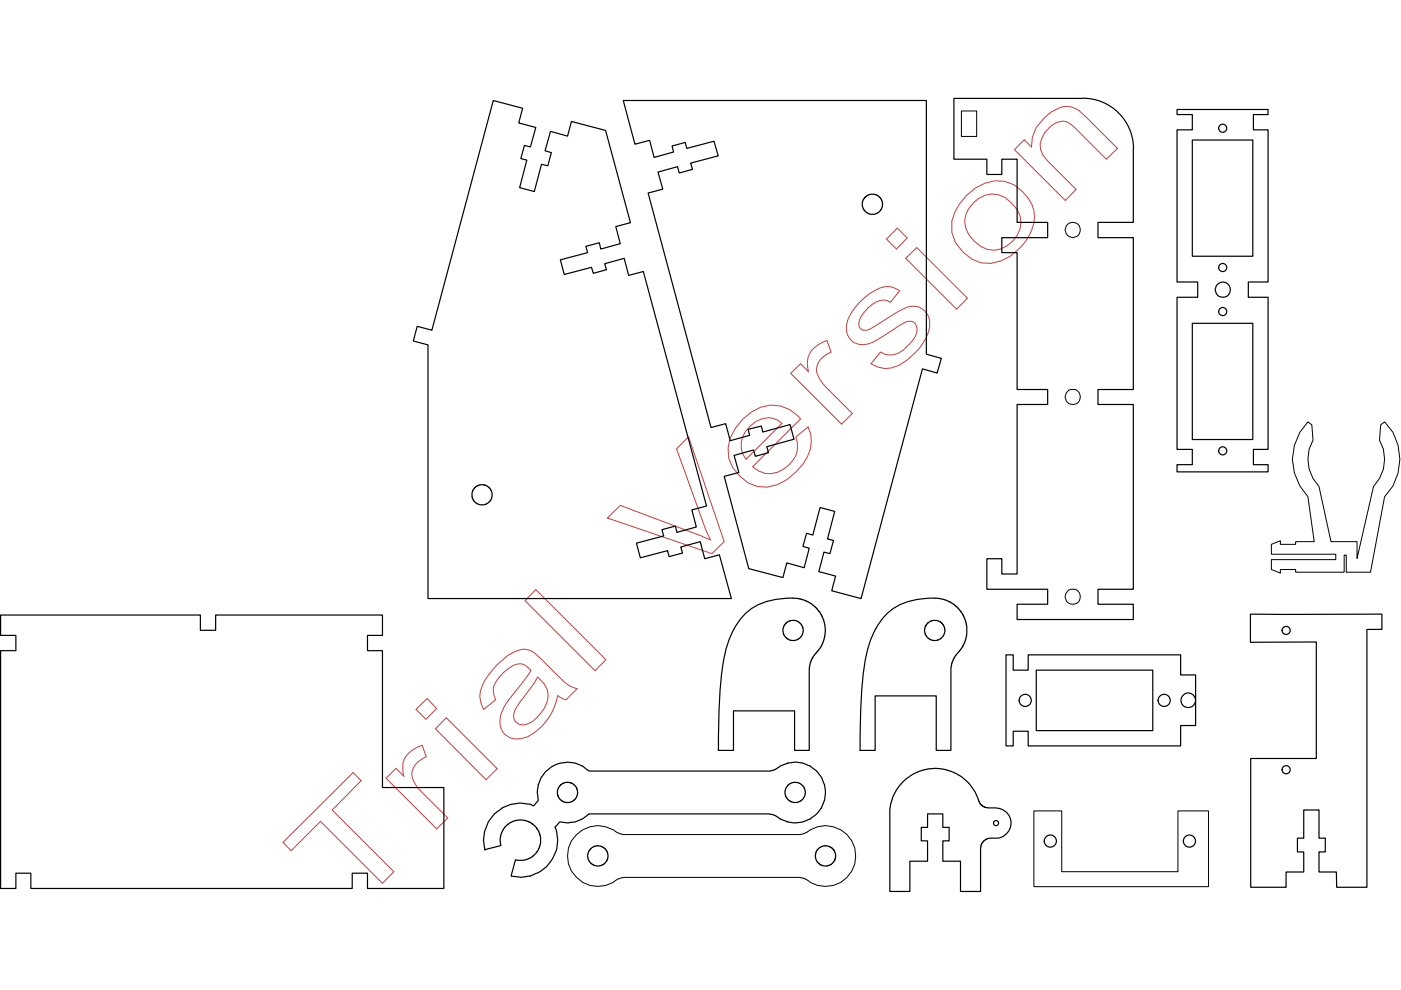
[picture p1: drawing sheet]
<svg xmlns="http://www.w3.org/2000/svg" width="297mm" height="210mm" viewBox="0 0 297 210" stroke-linecap="round" stroke-linejoin="round" font-family="sans-serif">
<g fill="none" stroke="#c83c3c" stroke-width=".21">
<path d="M221.3 25.1a8.7 8.7 0 0 1 4.3-2.5 4.9 4.9 0 0 1 3.9 1.5l7.4 7.4-2.3 2.3-6.6-6.6a3.8 3.8 0 0 0-3.1-1.4 5.8 5.8 0 0 0-4.4 4.7l.1 1.2 .6 1.3 1.1 1.3 5.9 5.9-2.3 2.3-10.8-10.8 2.1-2.1 1.5 1.6 .2-2.1 .8-2.1zM190.2 48.4l2.1 2.1-2.2 2.3-2.1-2.1zM192 54.8l2.4-2.3 10.7 10.7-2.3 2.4zM204.9 41.4a9.1 9.1 0 0 1 8.1-2.9 8.5 8.5 0 0 1 6.3 7.4 11.1 11.1 0 0 1-9.2 10 8.2 8.2 0 0 1-8.3-6.7 9.5 9.5 0 0 1 3.1-7.8zM206.4 43a5.2 5.2 0 0 1 8 0 5.3 5.3 0 0 1 .2 8.2 5.3 5.3 0 0 1-8.1-.1 5.2 5.2 0 0 1-.1-8.1zM172.4 73.9l.8-.6 2.1-1.1 .9 2.4a4.1 4.1 0 0 0-3 4.3 7.5 7.5 0 0 0 1.9 3.1l5.6 5.7-2.3 2.3-10.8-10.8 2.1-2.1 1.7 1.7a4.7 4.7 0 0 1 1-4.9zM182.4 64a9.7 9.7 0 0 1 5.9-3.3l.8 .2 1.7 .7-2 2.5a2.65 2.65 0 0 0-3.1-.1 7.3 7.3 0 0 0-3.6 4.7 1.4 1.4 0 0 0 2.1 1.2l3.1-1.9a19.1 19.1 0 0 1 5.9-3.1 3.6 3.6 0 0 1 3.9 4.4 12.1 12.1 0 0 1-8.1 8.7l-1.4 .1-1.5-.3-1.4-.7 2-2.5a4.3 4.3 0 0 0 5.8-1.3 4.1 4.1 0 0 0 1.7-4.3 1.58 1.58 0 0 0-2.6-.5l-2.3 1.4a21.5 21.5 0 0 1-5.3 3 3.5 3.5 0 0 1-3.7-.9 3.5 3.5 0 0 1-.7-3.8l1-2zM143.4 95.2l2.6-2.6 7.5 22.2-2.6 2.6-22.1-7.6 2.7-2.6 19.1 7.3-1-2.3zM157.5 88.9a8.2 8.2 0 0 1 9.9-2.1l2.3 2-10.1 10.2a5.3 5.3 0 0 0 7.7-.5 5.1 5.1 0 0 0 1.4-5.8l2.6-2.2a7.3 7.3 0 0 1-1.1 7.9 11.5 11.5 0 0 1-7.6 4.9l-2-.1a9.2 9.2 0 0 1-6.1-6.1 8.9 8.9 0 0 1 3-8.2zM159 90.4a4.6 4.6 0 0 1 6.8-.6l-7.6 7.6a5.1 5.1 0 0 1 .8-7zM113.6 125l14.9 14.9-2.3 2.3-14.9-14.8zM86.6 159.7l1.8-1.2 1.1-.5 .9 2.4a4.1 4.1 0 0 0-3 4.3 6.6 6.6 0 0 0 1.9 3.1l5.6 5.7-2.3 2.2-10.7-10.7 2-2.1 1.7 1.7a5.4 5.4 0 0 1 .5-4.3z"/>
<path d="M88.2 150.4l2.4-2.3 2 2.1-2.3 2.3zM94.6 152.2l10.8 10.8-2.3 2.3-10.8-10.8zM105.4 140.9a9.9 9.9 0 0 1 5.6-3.3 5.2 5.2 0 0 1 3.7 2.1l4 4a7 7 0 0 0 3.7 2.3l-2.4 2.4-.6-.2-1.2-.7a12.4 12.4 0 0 1-6.4 8.7 4.1 4.1 0 0 1-5.2-1.1 5.5 5.5 0 0 1 .7-5.8l5.3-7.2a2.92 2.92 0 0 0-3.8-1 9.5 9.5 0 0 0-4.2 4.5l.1 1.8 .4 1-2.5 2a5.5 5.5 0 0 1 .1-6l1.6-2.3zM114 143.5a4.8 4.8 0 0 1 2.1 4.7 8.6 8.6 0 0 1-4 5.2 2.09 2.09 0 0 1-2.7-.2 2.09 2.09 0 0 1-.2-2.7l.9-1.5 3.2-4.2zM60 178.6l14.9-14.8 1.7 1.7-6.2 6.2 13.1 13.1-2.4 2.5-13.2-13.1-6.2 6.2z"/>
</g>
<g fill="none" stroke="#000" stroke-width=".25">
<path d="M104.6 21.3l6.2 1.7-.8 3.1 3.6 .9-1.1 4.2-1.3-.4-.8 2.8 1.3 .3-1.5 5.9 3.1 .8 1.5-5.8 1.3 .4 .8-2.8-1.3-.4 1.1-4.2 3.6 1.1 .9-3.1 7.2 1.9 5.3 19.5-3.1 .8 .9 3.7-4.1 1.1-.3-1.3-2.9 .7 .4 1.4-5.8 1.5 .8 3.1 5.8-1.5 .4 1.2 2.8-.7-.4-1.3 4.1-1.1 1 3.6 3.1-.8 13.4 49.7-3.1 .8 .9 3.6-4.1 1.2-.3-1.4-2.9 .8 .4 1.3-5.8 1.6 .9 3.1 5.7-1.6 .4 1.3 2.8-.7-.4-1.3 4.2-1.2 .9 3.7 3.1-.9 2.6 9.3h-64.4v-53.8l-3.1-.8 .9-3.1 3.1 .8zM132.1 21.3h64.3v53.8l3.2 .9-.9 3.1-3.1-.9-13 48.7-6.3-1.6 .9-3.2-3.6-.9 1.1-4.1 1.3 .3 .7-2.8-1.2-.3 1.5-5.9-3.1-.8-1.6 5.8-1.3-.3-.8 2.8 1.4 .3-1.1 4.2-3.7-1-.8 3.1-7.2-1.9-5.3-19.6 3.2-.8-1.1-3.6 4.2-1.2 .3 1.3 2.8-.7-.3-1.3 5.7-1.6-.8-3.1-5.8 1.6-.3-1.3-2.8 .7 .3 1.3-4.1 1.1-.9-3.6-3.2 .8-13.3-49.7 3.1-.8-1-3.6 4.1-1.2 .4 1.4 2.8-.8-.4-1.3 5.9-1.5-.9-3.2-5.8 1.6-.3-1.3-2.8 .8 .3 1.2-4.1 1.2-1-3.6-3.1 .8zM229.6 20.9h-27.4v12.9h7v3.2h3.2v-3.2h3.2v13.4h6.5v3.2h-9.7v3.2h3.2v29h6.5v3.2h-6.5v35.9h-3.2v-3.2h-3.2v6.4h12.9v3.2h-6.5v3.3h24.7v-3.3h-7.5v-3.2h7.5v-39.1h-7.5v-3.2h7.5v-32.2h-7.5v-3.2h7.5v-15.6M229.6 20.8a10.7 10.7 0 0 1 10.7 10.7M249.6 23.2h19.3v1.1h-3.2v3.2h3.2v32.3h-4.2v3.2h4.2v32.3h-3.2v3.2h3.2v1.5h-19.3v-1.5h3.2v-3.2h-3.2v-32.3h4.3v-3.2h-4.3v-32.3h3.2v-3.2h-3.2zM252.8 29.7h12.8v24.6h-12.8zM252.8 68.6h12.8v24.6h-12.8zM.1 130.4h42.4v3.2h3.2v-3.2h35.4v4.3h-3.2v3.3h3.2v29h13v21.4h-16.2v-3.3h-3.2v3.3h-68.2v-3.3h-3.1v3.3h-3.3v-50.4h3.3v-3.3h-3.3zM168.1 126.8l1.3 .1 1.3 .4 2 1.2 1.4 1.8 .6 1.3 .2 1.2v1.7l-.5 1.9-.5 1-1.7 2.1-.6 1.6v18h-3.1v-8.4h-13v8.4h-3.2M168.1 126.8a13.6 13.6 0 0 0-10.6 3.8 19.4 19.4 0 0 0-4.3 10.7 128.2 128.2 0 0 0-.9 17.8M198.1 126.8l1.3 .1 1.3 .4 2 1.2 1.5 1.8 .5 1.3 .3 1.2v1.7l-.5 1.7-.5 1.1-1.8 2.2-.4 1.1-.2 1v17.5h-3.1v-11.6h-13v11.6h-3.2M198.1 126.8a13.6 13.6 0 0 0-10.5 3.8 19.4 19.4 0 0 0-4.4 10.7 128.2 128.2 0 0 0-.8 17.8"/>
<path d="M213.3 138.8h1.5v3.3h3.2v-3.3h32.3v4.3h3.2v10.7h-3.2v4.4h-32.3v-3.2h-3.2v3.2h-1.5zM265.1 130.2h27.9v3.2h-3.2v54.7h-6.4l-.1-3.2h-3.6v-4.3h1.3v-2.9h-1.3v-6h-3.3v6h-1.3v2.9h1.3v4.3h-3.7v3.2h-7.5v-27.3h13.9v-24.7l-14 .1zM219.7 142.1h24.7v12.8h-24.7zM104.8 172.6l1.6-1.3 1.9-.8a7.3 7.3 0 0 1 4.6 .3l.3 .1 .9-1.2-.2-1.5 .1-.9 .1-1 .6-1.5 1.1-1.3 1.1-.9 2.1-.8 1.4-.2 1.7 .2 1.4 .6 1.4 1.1h38.4l.8-.2 1.4-.9 1.8-.6a4.9 4.9 0 0 1 2.9 0l1.6 .6 1.4 1.1 1 1.4a5.7 5.7 0 0 1 .8 3.3l-.2 1.6-.6 1.5-.7 .9-1.7 1.4-1.5 .6a5.7 5.7 0 0 1-3.2 .1l-1.7-.7-1.1-.7-1.2-.3h-38.3l-1.5 1.1a6.6 6.6 0 0 1-4.4 .6h-.2l-1 1.1 .3 1.1a7.3 7.3 0 0 1 0 3.6l-.8 2-1.4 1.7a7.5 7.5 0 0 1-3.4 1.9l-2.1 .3-1.9-.2v-.2l.9-3.3 1.7 .1 1-.2 1-.7 .9-.9 .7-1.8v-1.3l-.4-1.3-.9-1.2-1.2-.8-1.5-.4-1.9 .4-1 .5-1.1 1.4-.6 1.6 .2 1.6-3.4 .9-.3-2 .3-2.1 .7-1.8zM191.5 165.6l2.2-1.5 2.4-.9 2.6-.3 1.5 .2 1.5 .4 1.7 .9 1.8 1.4 1.6 2.1 1 2.6 .7 .5 .9 .2a4.5 4.5 0 0 1 4.5 1.7 3.2 3.2 0 0 1-2.4 4.8h-1.7l-.7 .2-.8 .6-.3 .8-.1 9.7h-4.3v-6.4h-3.7v-4.3h1.3v-2.9h-1.3v-2.8h-3.2v2.8h-1.4v2.9h1.4v4.3h-3.8v6.4h-4.2v-17.5l.7-2.8 .8-1.4z"/>
<circle cx="259.2" cy="27.2" r=".86"/>
<circle cx="185" cy="43.3" r="2.14"/>
<circle cx="259.2" cy="56.7" r=".86"/>
<circle cx="259.2" cy="66.1" r=".86"/>
<circle cx="259.3" cy="61.4" r="1.62"/>
<circle cx="259.2" cy="95.6" r=".86"/>
<circle cx="102.2" cy="104.9" r="2.15"/>
<circle cx="168.1" cy="133.7" r="2.14"/>
<circle cx="198.2" cy="133.7" r="2.14"/>
<circle cx="272.7" cy="133.7" r=".86"/>
<circle cx="217.4" cy="148.5" r="1.29"/>
<circle cx="246.8" cy="148.5" r="1.29"/>
<circle cx="251.9" cy="148.5" r="1.55"/>
<circle cx="120.3" cy="168" r="2.14"/>
<circle cx="168.6" cy="168" r="2.16"/>
<circle cx="211.2" cy="174.5" r=".54"/>
<circle cx="222.7" cy="178.3" r="1.29"/>
<circle cx="252.2" cy="178.3" r="1.29"/>
<circle cx="272.7" cy="163.2" r=".86"/>
<circle cx="126.7" cy="181.5" r="2.16"/>
<circle cx="175.1" cy="181.4" r="2.15"/>
</g>
<g fill="none" stroke="#000" stroke-width=".21">
<path d="M203.8 23.5h3.3v5.4h-3.3zM277.3 89.4l.8 .7 .3 3.2a8.2 8.2 0 0 0 1.3 9.9l2.5 11.6h5.5v3.6l3.5-15.2a8.2 8.2 0 0 0 1.3-9.9l.2-3.2 .9-.7a11.3 11.3 0 0 1 0 15.9l-3 16h-5.2v-3.6h-.4v3.6h-10.3v-.6h-3.2v.8l-1.9-.8v-2h13.6v-1.2h-13.6v-2.1l1.9-.7v.7h3.2v-.6h3.9l-1.3-9.5a11.2 11.2 0 0 1 0-15.9zM122.2 176.9a6.4 6.4 0 0 1 8.6-.4l1.3 .4h37.6l1.2-.3a6.4 6.4 0 0 1 8.8 .5 6.4 6.4 0 0 1-.1 8.9 6.4 6.4 0 0 1-8.8 .4l-1.2-.4h-37.4l-1.3 .5a6.4 6.4 0 0 1-8.9-.7 6.4 6.4 0 0 1 .2-8.9zM219.2 171.9h5.9v12.9h24.6v-12.9h6.5v16.1h-37z"/>
<circle cx="227.4" cy="48.7" r="1.61"/>
<circle cx="227.4" cy="84.1" r="1.62"/>
<circle cx="227.5" cy="126.5" r="1.63"/>
</g>
</svg>
